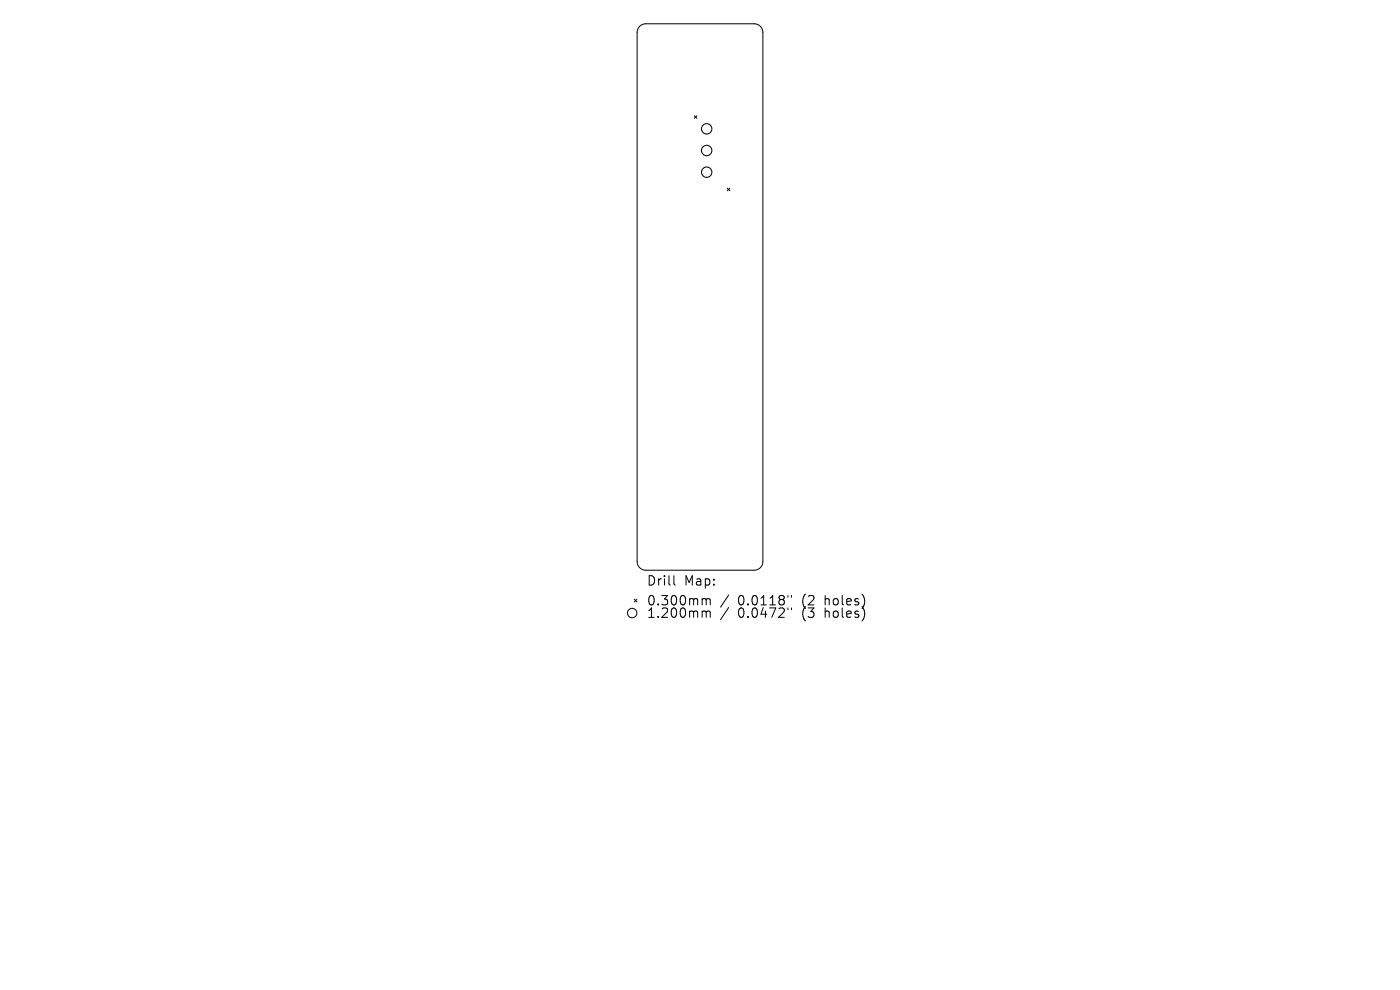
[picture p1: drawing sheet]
<svg xmlns="http://www.w3.org/2000/svg" width="297mm" height="210mm" viewBox="0 0 297 210" stroke-linecap="round" stroke-linejoin="round" font-family="sans-serif">
<defs><g id="words">
<g font-size="2.8">
<text x="137.1" y="124.5">Drill</text>
<text x="145.1" y="124.5">Map:</text>
<text x="137.1" y="128.7">0.300mm</text>
<text x="137.1" y="131.3">1.200mm</text>
<text x="156.6" y="128.7">0.0118&quot;</text>
<text x="156.6" y="131.3">0.0472&quot;</text>
<text x="170.3" y="128.7">(2</text>
<text x="170.3" y="131.3">(3</text>
<text x="175.2" y="128.7">holes)</text>
<text x="175.2" y="131.3">holes)</text>
</g>
</g></defs>
<g fill="none" stroke="#000" stroke-width=".21">
<path d="M135.7 5.6l.7-.4 .6-.2h23a1.84 1.84 0 0 1 1.8 1.9v112.2a1.84 1.84 0 0 1-1.8 1.9h-23a1.84 1.84 0 0 1-1.8-1.9v-112.2l.1-.8zM147.3 24.5l.5 .6M147.8 24.5l-.5 .6M154.3 39.9l.5 .6M154.8 39.9l-.5 .6M134.6 127.1l.5 .6M135.1 127.1l-.5 .6M143 122.1v1.7l.2 .3M149.2 127l.5 .1 .1 .2M149.2 129.6h.3l.3 .3M149.8 127.3l.3-.3 .5 .1 .1 1.2M149.8 127.3v1"/>
<path d="M149.8 129.9v1.1M149.8 129.9l.3-.3 .5 .1 .1 1.3M154.6 126.2l-1.7 2.6M154.6 128.9l-1.7 2.5M167.2 126.3v.4M167.2 129v.3M167.9 126.3v.4M167.9 129v.3"/>
<circle cx="134.1" cy="130" r="1"/>
</g>
<g fill="none" stroke="#000" stroke-width=".22">
<circle cx="149.9" cy="27.3" r="1.1"/>
<circle cx="149.9" cy="31.9" r="1.1"/>
<circle cx="149.9" cy="36.5" r="1.1"/>
</g>
<use href="#words"/>
</svg>
